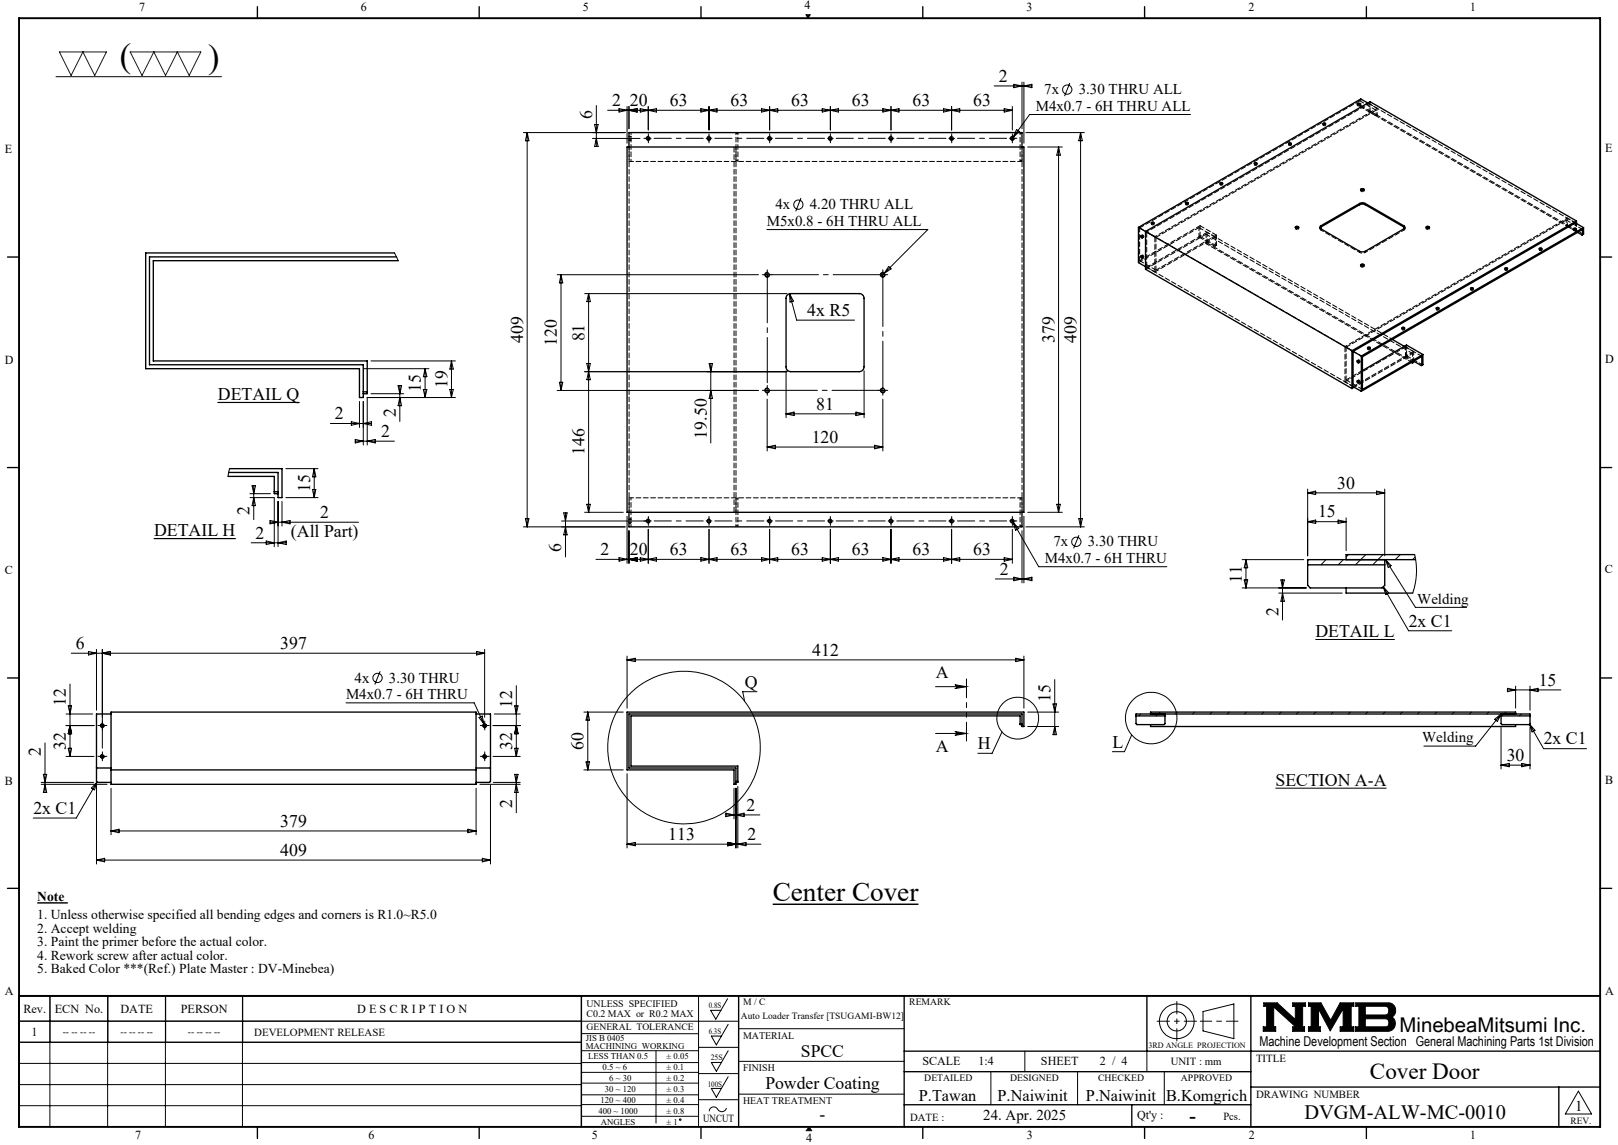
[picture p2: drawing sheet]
<svg xmlns="http://www.w3.org/2000/svg" width="420mm" height="297mm" viewBox="0 0 420 297" stroke-linecap="round" stroke-linejoin="round" font-family="sans-serif">
<defs><g id="words">
<g font-size="8.8">
<text x="31.1" y="17.4">(</text>
<text x="54" y="17.6">)</text>
</g>
<text font-size="7.1" x="200.6" y="233.7">Center Cover</text>
<text font-size="6" x="355.6" y="280">Cover Door</text>
<g font-size="5.3">
<text x="363.3" y="267.7">MinebeaMitsumi Inc.</text>
<text x="338.6" y="290.4">DVGM-ALW-MC-0010</text>
</g>
<text font-size="4.9" x="308.8" y="290.9">-</text>
<g font-size="4.6">
<text x="259.2" y="21.2">2</text>
<text x="158.9" y="27.5">2 20</text>
<text x="173.9" y="27.5">63</text>
<text x="189.6" y="27.5">63</text>
<text x="205.4" y="27.5">63</text>
<text x="221.1" y="27.5">63</text>
<text x="236.9" y="27.5">63</text>
<text x="252.6" y="27.5">63</text>
<text x="153.7" y="30.8" transform="rotate(-90 153.7 30.8)">6</text>
<text x="209.5" y="81.9">4x R5</text>
<text x="135.8" y="89" transform="rotate(-90 135.8 89)">409</text>
<text x="144.6" y="89.7" transform="rotate(-90 144.6 89.7)">120</text>
<text x="151.7" y="88.6" transform="rotate(-90 151.7 88.6)">81</text>
<text x="273.7" y="89" transform="rotate(-90 273.7 89)">379</text>
<text x="279.4" y="89" transform="rotate(-90 279.4 89)">409</text>
<text x="109.3" y="101.7" transform="rotate(-90 109.3 101.7)">15</text>
<text x="116.1" y="100.7" transform="rotate(-90 116.1 100.7)">19</text>
<text x="56.5" y="103.8">DETAIL Q</text>
<text x="211.9" y="106.2">81</text>
<text x="86.9" y="108.7">2</text>
<text x="98.9" y="113.3">2</text>
<text x="102.7" y="108.1" transform="rotate(-90 102.7 108.1)">2</text>
<text x="183.4" y="113.8" transform="rotate(-90 183.4 113.8)">19.50</text>
<text x="151.7" y="118.1" transform="rotate(-90 151.7 118.1)">146</text>
<text x="210.7" y="114.8">120</text>
<text x="80.5" y="127.6" transform="rotate(-90 80.5 127.6)">15</text>
<text x="347.1" y="126.7">30</text>
<text x="64.8" y="133.6" transform="rotate(-90 64.8 133.6)">2</text>
<text x="83.1" y="134.3">2</text>
<text x="342.1" y="134.2">15</text>
<text x="40" y="139.1">DETAIL H</text>
<text x="66.4" y="139.7">2</text>
<text x="75.5" y="139.4">(All Part)</text>
<text x="145.7" y="143.3" transform="rotate(-90 145.7 143.3)">6</text>
<text x="155.9" y="144">2</text>
<text x="163.5" y="144">20</text>
<text x="173.9" y="144">63</text>
<text x="189.6" y="144">63</text>
<text x="205.4" y="144">63</text>
<text x="221.1" y="144">63</text>
<text x="236.9" y="144">63</text>
<text x="252.6" y="144">63</text>
<text x="259.5" y="149.1">2</text>
<text x="322.4" y="151.1" transform="rotate(-90 322.4 151.1)">11</text>
<text x="331.9" y="159.7" transform="rotate(-90 331.9 159.7)">2</text>
<text x="341.4" y="165.3">DETAIL L</text>
<text x="365.7" y="162.5">2x C1</text>
<text x="19.7" y="168.3">6</text>
<text x="72.7" y="168.3">397</text>
<text x="210.8" y="170.1">412</text>
<text x="193.3" y="178.4">Q</text>
<text x="242.9" y="176">A</text>
<text x="399.4" y="177.9">15</text>
<text x="17.1" y="183.2" transform="rotate(-90 17.1 183.2)">12</text>
<text x="133" y="183.6" transform="rotate(-90 133 183.6)">12</text>
<text x="272.7" y="182" transform="rotate(-90 272.7 182)">15</text>
<text x="10.6" y="196.2" transform="rotate(-90 10.6 196.2)">2</text>
<text x="17.1" y="194.5" transform="rotate(-90 17.1 194.5)">32</text>
<text x="133" y="194.5" transform="rotate(-90 133 194.5)">32</text>
<text x="151.5" y="194.5" transform="rotate(-90 151.5 194.5)">60</text>
<text x="242.9" y="195">A</text>
<text x="253.8" y="194.4">H</text>
<text x="288.8" y="193.9">L</text>
<text x="391.1" y="197.3">30</text>
<text x="400.7" y="193.1">2x C1</text>
<text x="331.1" y="203.9">SECTION A-A</text>
<text x="133" y="209.6" transform="rotate(-90 133 209.6)">2</text>
<text x="8.7" y="211.1">2x C1</text>
<text x="72.7" y="214.4">379</text>
<text x="193.8" y="210.3">2</text>
<text x="72.7" y="222">409</text>
<text x="173.5" y="217.8">113</text>
<text x="194.1" y="217.8">2</text>
<text x="207.9" y="274.1">SPCC</text>
<text x="198.7" y="282.4">Powder Coating</text>
<text x="212.8" y="290.6">-</text>
</g>
<g font-size="4.2">
<text x="238.5" y="285.5">P.Tawan</text>
<text x="258.9" y="285.5">P.Naiwinit</text>
<text x="281.9" y="285.5">P.Naiwinit</text>
<text x="302.7" y="285.5">B.Komgrich</text>
</g>
<g font-size="3.9">
<text x="268.9" y="28.7">M4x0.7 - 6H THRU ALL</text>
<text x="271.1" y="24.4">7x</text>
<text x="280" y="24.4">3.30 THRU ALL</text>
<text x="199.1" y="58.6">M5x0.8 - 6H THRU ALL</text>
<text x="201.3" y="54.3">4x</text>
<text x="210.2" y="54.3">4.20 THRU ALL</text>
<text x="273.4" y="141.7">7x</text>
<text x="282.4" y="141.7">3.30 THRU</text>
<text x="271.2" y="146">M4x0.7 - 6H THRU</text>
<text x="367.9" y="156.6">Welding</text>
<text x="92" y="177.1">4x</text>
<text x="101" y="177.1">3.30 THRU</text>
<text x="89.8" y="181.4">M4x0.7 - 6H THRU</text>
<text x="369.2" y="192.5">Welding</text>
<text x="255.2" y="290.6">24. Apr. 2025</text>
<text x="408.9" y="288.2">1</text>
</g>
<g font-size="3.5">
<text x="9.7" y="233.8">Note</text>
<text x="9.7" y="238.4">1. Unless otherwise specified all bending edges and corners is R1.0~R5.0</text>
<text x="9.7" y="241.9">2. Accept welding</text>
<text x="9.7" y="245.4">3. Paint the primer before the actual color.</text>
<text x="9.7" y="249">4. Rework screw after actual color.</text>
<text x="9.7" y="252.5">5. Baked Color ***(Ref.) Plate Master : DV-Minebea)</text>
<text x="326.9" y="271.4">Machine Development Section General Machining Parts 1st Division</text>
</g>
<g font-size="3.2">
<text x="36.1" y="2.9">7</text>
<text x="93.7" y="2.8">6</text>
<text x="151.3" y="2.8">5</text>
<text x="208.8" y="2.2">4</text>
<text x="266.5" y="2.8">3</text>
<text x="324.1" y="2.8">2</text>
<text x="381.6" y="2.8">1</text>
<text x="1.3" y="39.8">E</text>
<text x="416.6" y="39.5">E</text>
<text x="1.3" y="94.3">D</text>
<text x="416.6" y="94.1">D</text>
<text x="1.3" y="148.9">C</text>
<text x="416.6" y="148.7">C</text>
<text x="1.3" y="203.6">B</text>
<text x="416.6" y="203.3">B</text>
<text x="416.6" y="258">A</text>
<text x="1.3" y="258.1">A</text>
<text x="6.1" y="262.7">Rev.</text>
<text x="14.2" y="262.7">ECN No.</text>
<text x="31.3" y="262.7">DATE</text>
<text x="46.9" y="262.7">PERSON</text>
<text x="92.7" y="262.7">D E S C R I P T I O N</text>
<text x="8.2" y="268.7">1</text>
<text x="239.4" y="276.2">SCALE</text>
<text x="254" y="276.2">1:4</text>
<text x="270.2" y="276.2">SHEET</text>
<text x="285.5" y="276.2">2 / 4</text>
<text x="295.2" y="290.1">Qt'y :</text>
<text x="35.1" y="295.5">7</text>
<text x="95.7" y="295.6">6</text>
<text x="153.6" y="295.6">5</text>
<text x="209.3" y="296.3">4</text>
<text x="266.6" y="295.6">3</text>
<text x="324.2" y="295.6">2</text>
<text x="381.6" y="295.6">1</text>
</g>
<g font-size="2.8">
<text x="66" y="268.6">DEVELOPMENT RELEASE</text>
<text x="326" y="275.4">TITLE</text>
<text x="303.9" y="276.2">UNIT : mm</text>
<text x="326" y="284.7">DRAWING NUMBER</text>
<text x="182.5" y="291.2">UNCUT</text>
<text x="236.3" y="290.7">DATE :</text>
<text x="317.6" y="290.6">Pcs.</text>
</g>
<g font-size="2.6">
<text x="152.2" y="261.3">UNLESS SPECIFIED</text>
<text x="152.2" y="263.7">C0.2 MAX or R0.2 MAX</text>
<text x="192.9" y="269.4">MATERIAL</text>
<text x="192.9" y="277.7">FINISH</text>
<text x="192.9" y="286.3">HEAT TREATMENT</text>
</g>
<g font-size="2.5">
<text x="192.9" y="260.7">M / C</text>
<text x="236" y="260.7">REMARK</text>
<text x="16.3" y="268.5">-- -- -- --</text>
<text x="31.3" y="268.5">-- -- -- --</text>
<text x="48.8" y="268.5">-- -- -- --</text>
<text x="152.3" y="267.3">GENERAL TOLERANCE</text>
<text x="192.3" y="264.2">Auto Loader Transfer [TSUGAMI-BW12]</text>
<text x="239.9" y="280.5">DETAILED</text>
<text x="262.2" y="280.5">DESIGNED</text>
<text x="285.1" y="280.5">CHECKED</text>
<text x="306.6" y="280.5">APPROVED</text>
<text x="407.7" y="291.5">REV.</text>
</g>
<g font-size="2.3">
<text x="152.1" y="270">JIS B 0405</text>
<text x="152.1" y="272.1">MACHINING WORKING</text>
<text x="152.7" y="274.6">LESS THAN 0.5</text>
<text x="173" y="274.6">± 0.05</text>
<text x="156.4" y="277.4">0.5 ~ 6</text>
<text x="158.1" y="280.3">6 ~ 30</text>
<text x="173" y="277.4">± 0.1</text>
<text x="173" y="280.3">± 0.2</text>
<text x="155.9" y="286">120 ~ 400</text>
<text x="157" y="283.2">30 ~ 120</text>
<text x="173" y="283.2">± 0.3</text>
<text x="173" y="286">± 0.4</text>
<text x="155.3" y="288.9">400 ~ 1000</text>
<text x="155.9" y="291.7">ANGLES</text>
<text x="173" y="288.9">± 0.8</text>
<text x="173" y="291.7">± 1</text>
</g>
<g font-size="2.1">
<text x="184" y="261.5">0.8S</text>
<text x="184" y="268.1">6.3S</text>
<text x="184.5" y="275">25S</text>
<text x="298.1" y="271.8">3RD ANGLE PROJECTION</text>
<text x="183.7" y="281.9">100S</text>
</g>
</g></defs>
<g fill="none" stroke="#000" stroke-width=".26">
<path d="M14.5 19.9h43M209.2 3.8h1.1l-.6 .9zM135.9 34.4h26.4M136.8 34.4v102.3M136.8 34.4l.5 2.1h-.9zM153.8 35.9h12.3M154.3 32.3h1l-.5 2.1zM154.8 27.4v10.6M154.8 35.9l.5 2.1h-1zM157.7 28.6h105.1M160.7 28.2l2.1 .4-2.1 .5zM162.8 27.6v9.5"/>
<path d="M163.3 35.4h.5M163.3 36.4h.5M163.3 28.6l2.1-.4v.9zM163.3 27.6v5.8M166.2 28.2l2.1 .4-2.1 .5zM168.3 27.6v6.1M168.3 28.6l2.1-.4v.9zM168.4 35.4a.5 .5 0 0 0-.6 .4 .5 .5 0 0 0 .4 .6 .5 .5 0 0 0 .6-.4M181.9 28.2l2.1 .4-2.1 .5zM184 27.6v6.1M184 28.6l2.1-.4v.9zM184.1 35.4a.49 .49 0 0 0-.5 .4 .49 .49 0 0 0 .3 .6 .49 .49 0 0 0 .6-.4"/>
<path d="M197.7 28.2l2.1 .4-2.1 .5zM199.8 28.6l2.1-.4v.9zM199.8 27.6v6.1M199.9 35.4a.5 .5 0 0 0-.6 .4 .5 .5 0 0 0 .4 .6 .5 .5 0 0 0 .6-.4M213.4 28.2l2.1 .4-2.1 .5zM215.5 27.6v6.1M215.5 28.6l2.1-.4v.9zM215.7 35.4a.49 .49 0 0 0-.6 .4 .49 .49 0 0 0 .3 .6 .49 .49 0 0 0 .6-.4M229.2 28.2l2.1 .4-2.1 .5zM231.3 28.6l2.1-.4v.9zM231.3 27.6v6.1M231.4 35.4a.5 .5 0 0 0-.6 .4 .5 .5 0 0 0 .4 .6 .5 .5 0 0 0 .6-.4"/>
<path d="M244.9 28.2l2.1 .4-2.1 .5zM246.3 35.9h1.5M247 27.6v6.1M247 28.6l2.1-.4v.9zM247 35.1v1.6M247.2 35.4a.5 .5 0 0 0-.7 .4 .5 .5 0 0 0 .4 .6 .5 .5 0 0 0 .6-.4M258.1 22.3h9.8M260.7 28.2l2.1 .4-2.1 .5zM262.8 27.6v6.1M262.9 35.4a.5 .5 0 0 0-.6 .4 .5 .5 0 0 0 .4 .6 .5 .5 0 0 0 .6-.4M263 35.6l-.5 .6M263.2 21.9l2.1 .4-2.1 .5z"/>
<path d="M263.9 33.6l.7 .5-1.6 1.5zM265.3 21.3v12.1M265.8 21.3v15.8M265.8 22.3l2.1-.4v.9zM266.3 34.4h15.2M266.8 38.1h9M274.8 38.1v94.8M274.8 38.1l.4 2.1h-.9zM277.7 21.5l-1.4 3.4M280.5 34.4l.5 2.1h-1zM280.5 34.4v102.3M309 29.7h-41.7l-4.3 5.9"/>
<path d="M334.5 37.1l.2-.1a.31 .31 0 0 1 .5 0 .31 .31 0 0 1 0 .5 .31 .31 0 0 1-.5 0l-.3-.2zM343.4 32a.34 .34 0 0 1 .4-.2 .34 .34 0 0 1 .2 .5h-.4zM352.3 26.9a.34 .34 0 0 1 .5-.2 .34 .34 0 0 1 .1 .5h-.5zM199 59.5h41.8l-12 12.1M207.9 51.4l-1.3 3.4M298.8 57.7a.34 .34 0 0 1 .5-.2 .34 .34 0 0 1 .1 .5h-.4zM307.7 52.6a.34 .34 0 0 1 .5-.2 .34 .34 0 0 1 .1 .5h-.3zM316.7 47.4l.2-.1a.31 .31 0 0 1 .4 0 .31 .31 0 0 1 0 .5 .31 .31 0 0 1-.4 0l-.3-.2zM325.6 42.3l.2-.1a.31 .31 0 0 1 .4 0 .31 .31 0 0 1 0 .4 .31 .31 0 0 1-.4 0l-.3-.1zM336.2 58.8a.44 .44 0 0 1 .6-.2 .44 .44 0 0 1 .2 .6l-.5 .1-.3-.2zM353.2 49a.44 .44 0 0 1 .6-.2 .44 .44 0 0 1 .2 .6h-.7zM370.2 58.8a.44 .44 0 0 1 .5-.2 .44 .44 0 0 1 .3 .6l-.5 .1-.3-.2z"/>
<path d="M408.4 59.3a.34 .34 0 0 1 .5-.2 .34 .34 0 0 1 .1 .5h-.4zM102.4 65.6l1 2M144.6 71.3h52.3M145.6 71.3v30M145.6 71.3l.5 2.1h-.9zM151.8 76.2h52.5M152.8 76.2v56.7M152.8 76.2l.4 2h-.9zM198.4 71.3h1.5M199.1 70.5v1.5M199.3 70.7a.62 .62 0 0 0-.7 .4 .62 .62 0 0 0 .4 .8 .62 .62 0 0 0 .7-.5M205 76.2l1.8 6.8h15"/>
<path d="M205 76.2l1 1.9-.9 .2zM228.4 71.3h1.5M229.2 70.5v1.5M229.3 70.7a.63 .63 0 0 0-.8 .4 .63 .63 0 0 0 .5 .8 .63 .63 0 0 0 .8-.5M230.7 69.1l.6 .6-1.8 1.2zM296.1 66.4a.34 .34 0 0 1 .5 .1 .34 .34 0 0 1-.2 .5zM296.2 61.1a.38 .38 0 0 1 .4 .2 .38 .38 0 0 1-.2 .5l-.3-.5zM353.2 68.7a.45 .45 0 0 1 .5-.3 .45 .45 0 0 1 .3 .6h-.7zM372.8 79.8l.2-.1a.32 .32 0 0 1 .5 .1 .32 .32 0 0 1-.1 .4 .32 .32 0 0 1-.4-.1zM381.7 74.7a.32 .32 0 0 1 .5-.2 .32 .32 0 0 1 .1 .5h-.5zM390.6 69.5h.2a.31 .31 0 0 1 .5 0 .31 .31 0 0 1 0 .4 .31 .31 0 0 1-.5 0l-.2-.2zM399.6 64.3h.2a.31 .31 0 0 1 .4 0 .31 .31 0 0 1 0 .4 .31 .31 0 0 1-.4 0l-.3-.1z"/>
<path d="M94.3 95.6h17M96.3 93.6h21.9M110.3 95.6v7.5M110.3 95.6l.5 2.1h-.9zM117.2 93.6v9.5M117.2 93.6l.5 2.1h-.9zM145.2 99.2h.9l-.5 2.1zM152.3 94.3h.9l-.4 2.1zM152.8 96.4l.4 2.1h-.9zM184.1 94.3h.9l-.5 2.1zM184.5 94.3v20.6M204 96.2v12.1"/>
<path d="M204.3 96.4h-52.5M224.3 96.2v12.1M352.3 98.7a.34 .34 0 0 1 .5 .2 .34 .34 0 0 1-.3 .5l-.3-.3zM352.3 93.5a.34 .34 0 0 1 .5 .2 .34 .34 0 0 1-.3 .5l-.3-.4zM354.9 90.2a.35 .35 0 0 1 .5-.3 .35 .35 0 0 1 .2 .5h-.5zM363.9 85a.32 .32 0 0 1 .5-.2 .32 .32 0 0 1 .1 .5h-.5zM56.5 104.4h21.2M85.8 109.9h10.6M91.2 109.4l2.1 .5-2.1 .4zM92.2 114.4h10.2M92.2 114l2.1 .4-2.1 .5zM93.3 104.1v6.8"/>
<path d="M94.3 104.1v11.3M94.3 109.9l2.1-.5v.9zM95.3 114.4l2.1-.4v.9zM96.3 102.1h8.5M103.3 100h.9l-.4 2.1zM103.8 100v9.3M103.8 103.1l.4 2.1h-.9zM109.9 101h.9l-.5 2.1zM116.8 101h.9l-.5 2.1zM118.2 103.1h-22.9v12.3M144.6 101.3h52.3M184.5 101.3l.5 2.1h-.9z"/>
<path d="M198.4 101.3h1.5M199.1 103.5v13.5M199.1 116h30.1M199.1 116l2.2-.5v.9zM199.1 100.5v1.5M199.3 100.7a.62 .62 0 0 0-.8 .4 .62 .62 0 0 0 .5 .8 .62 .62 0 0 0 .7-.5M204 107.3h20.3M204 107.3l2.1-.4v.9zM222.2 106.9l2.1 .4-2.1 .5zM227 115.5l2.2 .5-2.2 .4zM228.4 101.3h1.5M229.2 100.5v1.5"/>
<path d="M229.2 103.5v13.5M229.3 100.7a.63 .63 0 0 0-.8 .4 .63 .63 0 0 0 .5 .8 .63 .63 0 0 0 .8-.5M40 139.7h21.1M59.6 121.6l-.4 2M64.9 129.1h6.3v12.7M64.9 128.1h5.3M65.4 126h.9l-.4 2.1zM65.9 126v8.8M65.9 129.1l.4 2.1h-.9zM70.1 135.5h23M70.1 135l2.1 .5-2.1 .4zM72.2 130.1v11.7"/>
<path d="M73.2 130.1v6.4M73.2 135.5l2.1-.5v.9zM74.2 129.1h8.3M74.2 121.6h8.3M81.1 127h.9l-.4 2.1zM81.6 121.6v7.5M81.6 121.6l.4 2.1h-.9zM135.9 136.7h26.4M136.4 134.5h.9l-.5 2.2zM145.8 135.1h22.7M146.3 133h.9l-.4 2.1zM146.8 133v11.5"/>
<path d="M146.8 136.7l.4 2h-.9zM151.8 132.9h10M152.3 130.8h.9l-.4 2.1zM162.8 133.9v12.2M163.3 134.7h.5M163.3 135.6h.5M163.3 137.7v8.4M168.3 137.3v8.8M168.4 134.7a.51 .51 0 0 0-.6 .3 .51 .51 0 0 0 .3 .6 .51 .51 0 0 0 .7-.3M184 137.3v8.8M184.1 134.7a.5 .5 0 0 0-.5 .3 .5 .5 0 0 0 .3 .6 .5 .5 0 0 0 .6-.3M199.8 137.3v8.8"/>
<path d="M199.9 134.7a.51 .51 0 0 0-.6 .3 .51 .51 0 0 0 .3 .6 .51 .51 0 0 0 .7-.3M215.5 137.3v8.8M215.7 134.7a.5 .5 0 0 0-.6 .3 .5 .5 0 0 0 .3 .6 .5 .5 0 0 0 .6-.3M231.3 137.3v8.8M231.4 134.7a.51 .51 0 0 0-.6 .3 .51 .51 0 0 0 .3 .6 .51 .51 0 0 0 .7-.3M246.3 135.1h1.5M247 137.3v8.8M247 134.4v1.5M247.2 134.7a.51 .51 0 0 0-.7 .3 .51 .51 0 0 0 .4 .6 .51 .51 0 0 0 .6-.3M262.6 134.8l.4 .7M262.8 137.3v8.8M262.9 134.7a.51 .51 0 0 0-.6 .3 .51 .51 0 0 0 .3 .6 .51 .51 0 0 0 .7-.3"/>
<path d="M263 135.5l6.6 11.5h33.3M263 135.5l1.4 1.6-.8 .4zM265.3 137.7v13.5M265.8 133.9v17.3M266.3 136.7h15.2M266.8 132.9h9M274.3 130.8h.9l-.4 2.1zM280 134.5h1l-.5 2.2zM280.1 138.8l-1.4 3.4M339.4 135.3h10M339.4 135.3l2.1-.4v.9zM339.4 126.9v17.3"/>
<path d="M339.4 127.8l2.1-.4v.9zM339.4 127.8h20M347.3 134.9l2.1 .4-2.1 .5zM349.4 134.3v8.5M357.3 127.4l2.1 .4-2.1 .5zM359.4 126.9v17.3M65.2 140.8h9.1M69.1 140.3l2.1 .5-2.1 .4zM72.2 140.8l2.1-.5v.9zM160.7 144.6l2.1 .5-2.1 .5zM163.3 145.1l2.1-.5v1zM166.2 144.7l2.1 .4-2.1 .5z"/>
<path d="M168.3 145.1l2.1-.5v1zM181.9 144.6l2.1 .5-2.1 .5zM184 145.1l2.1-.5v1zM197.7 144.6l2.1 .5-2.1 .5zM199.8 145.1l2.1-.5v1zM213.4 144.6l2.1 .5-2.1 .5zM215.5 145.1l2.1-.5v1zM229.2 144.6l2.1 .5-2.1 .5zM231.3 145.1l2.1-.5v1zM244.9 144.6l2.1 .5-2.1 .5zM247 145.1l2.1-.5v1zM258.4 150.2h9.5"/>
<path d="M260.7 144.6l2.1 .5-2.1 .5zM262.8 145.1h-108.1M263.2 149.7l2.1 .5-2.1 .4zM265.8 150.2l2.1-.5v.9zM322.4 152.5h16.7M322.4 145.2h16M323 150.4h.9l-.5 2.1zM323.4 145.2v7.3M323.4 145.2l.5 2.1h-.9zM331.9 153.8h16.5M332.5 150.4h.9l-.5 2.1zM332.9 150.4v10.4"/>
<path d="M332.9 153.8l.5 2.2h-.9zM339.7 145.2l-.3 .3M344.2 145.2l-1.3 1.3M348.7 145.2l-1.3 1.3M350 143.9l-.6 .6M354.5 143.9l-2.6 2.6M359 143.9l-2.7 2.6M359.1 152.2l1.4 1.6-.8 .4zM359.1 152.2l6.6 11.4h11.1M359.6 145.2l7.8 12.3h13.3M359.6 145.2l1.5 1.5-.7 .5zM363.5 143.9l-1.3 1.3"/>
<path d="M367.2 143.9l.4 2.4 .1 2.2-.3 2.7-.7 2.6M367.3 144.5l-.6 .7M18.2 177.4v18.8M18.5 169.4h107.3M23 169l2 .4-2 .5zM25 168.4v15.8M26.6 168.4v25.7M26.6 169.4l2.1-.4v.9zM98.7 174.1l-1.4 3.4M123.7 169l2.1 .4-2.1 .5zM125.8 168.4v17.7M134 177.9v18.3"/>
<path d="M162.8 170.2v13.5M162.8 171.2l2.1-.5v.9zM162.8 171.2h103M196.5 179.4h-3.7l.5 2.5M242.9 178.1h8M247.9 177.6l3 .5-3 .5a.49 .49 0 0 0 .4-.5 .49 .49 0 0 0-.4-.5zM263.7 170.7l2.1 .5-2.1 .4zM265.8 170.2v13.5M273.8 176.3v14.3M341.4 165.9h20.7M391.3 179h13.9M391.3 178.5l2.1 .5-2.1 .4z"/>
<path d="M393.4 178v5.7M397.2 178v6.2M397.2 179l2-.5v.9zM11.7 192.7v12.9M17.1 196.2h7.3M17.1 188.2h7.3M17.1 185.2h7M17.7 194.1h.9l-.4 2.1zM17.7 183.1h.9l-.4 2.1zM18.2 188.2l.4 2.1h-.9zM25.8 196.2h1.5M25.8 188.2h1.5"/>
<path d="M26.6 195.5v1.5M26.7 195.7a.51 .51 0 0 0-.6 .4 .51 .51 0 0 0 .3 .6 .51 .51 0 0 0 .7-.4M26.7 187.7a.51 .51 0 0 0-.6 .4 .51 .51 0 0 0 .3 .6 .51 .51 0 0 0 .7-.4M89.8 182.3h33.3l2.5 5.5M124.4 186.1l.8-.4 .4 2.1zM125.1 196.2h1.5M125.1 188.2h1.5M125.6 187.8l.4 .8M125.8 187.5v1.4M125.8 195.5v1.5M125.9 195.7a.51 .51 0 0 0-.6 .4 .51 .51 0 0 0 .4 .6 .51 .51 0 0 0 .6-.4M125.9 187.7a.51 .51 0 0 0-.6 .4 .51 .51 0 0 0 .4 .6 .51 .51 0 0 0 .6-.4"/>
<path d="M128 196.2h7M128 188.2h7M128.3 185.2h6.7M133.6 194.1h.9l-.5 2.1zM133.6 183.1h.9l-.5 2.1zM134 188.2l.5 2.1h-.9zM151.6 184.7h10.2M151.6 199.7h10.2M152.1 197.6h.9l-.4 2.1zM152.6 184.7v15M152.6 184.7l.4 2.1h-.9zM242.9 190.2h8"/>
<path d="M247.9 189.8l3 .4-3 .5a.49 .49 0 0 0 .4-.5 .49 .49 0 0 0-.4-.4zM260.1 189.9l-2.6 5.5h-3.7M266.8 184.7h8M266.8 188.5h8M273.3 182.6h.9l-.4 2.1zM273.8 188.5l.4 2.1h-.9zM293.8 190.6l-1.9 4.4h-3.2M296.1 185.2l-.5 .5M301.1 184.7l-1 1M305.6 184.7l-.5 .5M310.1 184.7l-.5 .5M314.6 184.7l-.5 .5"/>
<path d="M319.1 184.7l-.5 .5M323.6 184.7l-.5 .5M328.1 184.7l-.5 .5M332.6 184.7l-.5 .5M337 184.7l-.4 .5M341.5 184.7l-.5 .5M346 184.7l-.5 .5M350.5 184.7l-.5 .5M355 184.7l-.5 .5M359.5 184.7l-.5 .5M364 184.7l-.5 .5M368.5 184.7l-.5 .5"/>
<path d="M373 184.7l-.5 .5M377.5 184.7l-.6 .5M382 184.7l-.5 .5M386.4 184.7l-.5 .5M388 186.6l1.6-1.4-.9 1.9zM389.6 185.2l-6.6 8.3h-13.4M389.6 188.7v10.8M389.6 198.5h7.6M389.6 198.5l2.2-.5v.9zM390.9 184.7l-1 1M394.9 185.2l-.5 .5M395 198l2.2 .5-2.2 .4z"/>
<path d="M397 187.8l1.5 1.6-.8 .5zM397 187.8l3.7 6.4h11.1M397.2 188.7v10.8M10.7 203.4h17.1M10.7 202.9h13.6M11.3 200.9h.8l-.4 2zM11.7 203.4l.4 2.2h-.8zM25 203.7v20.4M25.2 202.8l-.7 2.1-.8-.5zM25.2 202.8l-5.4 9.4h-11.2M28.8 204.5v12M28.8 215.5h94.8"/>
<path d="M28.8 215.5l2.1-.4v.9zM121.5 215.1l2.1 .4-2.1 .5zM123.6 204.5v12M124.6 203.4h10.4M127.3 203.7v20.4M128.1 202.9h6.9M133.6 200.9h.9l-.5 2zM134 203.4l.5 2.2h-.9zM134 200.9v9.9M162.8 200.7v19.3M162.8 219h34.7M162.8 219l2.1-.5v.9z"/>
<path d="M188.4 211.4h8.8M188.4 210.9l2.1 .5-2.1 .4zM188.9 218.5l2.1 .5-2.1 .4zM190.5 204.5v7.9M191 204.5v15.5M191 211.4l2.1-.5v.9zM191.5 204v16M191.5 219l2.1-.5v.9zM331.1 204.4h28.8M25 223.1h102.3M25 223.1l2.2-.5v1zM125.2 222.6l2.1 .5-2.1 .5z"/>
<path d="M13 258.3l-.1 34M27.9 258.3v34M28 258.3v12M42.9 258.3v34M43 258.3v12M62.9 258.3v34M63 258.3v12M181.3 258.3v34M188.9 259l-3.1 5.4-1.3-2.3h2.6M4.9 264.9h186.8M4.9 275.8h146M5 270.3v-12h146l-.1 34"/>
<path d="M5 264.9h146M150.9 278.2h30.4M150.9 275.6h30.4M150.9 272.6h30.4M150.9 268.1h30.4M151 270.3l-146.1 .1M170.3 272.6v18.7M181.3 271.7h10.4M181.3 278.5h10.4M189 272.6l-3.1 5.3-1.3-2.3h2.7M189 279.3l-3.1 5.3-1.3-2.3h2.7M189 265.7l-3.1 5.3-1.3-2.3h2.7"/>
<path d="M191.7 266.8h43M191.7 275.3h43M257.2 278v8.6M266 272.7v5.3M279.7 278v8.6M297.7 272.7v5.3M302.2 278v8.6M312.3 262.4l8-2v9l-8-2zM328 260.1h3.5l4.7 4.3v-3.4h-.6v-.9h3.2v.9h-.7v5.3h.5v1.2h-3v-1.2h.7l-5.7-5.1v5.1h.6v1.2h-3.3v-1.2h.9v-5.3h-.8zM339.7 260.1h3.2l2.5 4.6 2.5-4.6h3.5v.9h-.7v5.3h.7v1.2h-3.5v-1.2h.8v-4.6l-3.4 5.7-3-5.7v4.6h.4v1.2h-3v-1.2h.7v-5.3h-.7zM351.9 260.1h8.4a1.97 1.97 0 0 1 1.9 1.5 1.97 1.97 0 0 1-.9 2.2 2.03 2.03 0 0 1 .8 2.2 2.03 2.03 0 0 1-1.8 1.5h-8.4v-1.2h.8v-5.3h-.8zM354.4 261h5.4l.6 .5v1.2l-.4 .5-.3 .1h-5.3z"/>
<path d="M354.4 264.3h5.4l.6 .4 .1 1-.2 .4-.4 .2h-5.5zM4.9 281.3h146M4.9 286.8h146M150.9 280.9h30.4M150.9 286.5h30.4M150.9 284h30.4M150.9 289.6h30.4M181.3 285.3h10.4M188.6 287.4a1.29 1.29 0 0 1-1.2 1 1.29 1.29 0 0 1-1.3-.9 1.14 1.14 0 0 0-1.3-.3 1.14 1.14 0 0 0-.7 1.1M191.7 283.8h43M210 292.3l.7 1M409.7 283l3.4 6h-6.8z"/>
<circle cx="277" cy="23.2" r="1.2"/>
<circle cx="207.2" cy="53.1" r="1.21"/>
<circle cx="279.4" cy="140.5" r="1.2"/>
<circle cx="98" cy="175.8" r="1.2"/>
<circle cx="177.5" cy="193.9" r="19.8"/>
<circle cx="264.2" cy="186.3" r="5.4"/>
<circle cx="298.8" cy="186.3" r="6.7"/>
<circle cx="305.5" cy="264.9" r="2.51"/>
<circle cx="305.5" cy="264.9" r="4.5"/>
<circle cx="176.6" cy="290.4" r=".2"/>
</g>
<path d="M311.6 264.9h9.7" fill="none" stroke="#000" stroke-width=".26" stroke-dasharray="15.2 1.3 1.3 1.3" stroke-dashoffset="12.3"/>
<path d="M305.5 259.8v10.2M300.4 264.9h10.2" fill="none" stroke="#000" stroke-width=".26" stroke-dasharray="15.2 1.3 1.3 1.3" stroke-dashoffset="12"/>
<g fill="none" stroke="#000" stroke-width=".35">
<path d="M66.8 1.7v3M124.4 1.7v3M182 1.7v3M239.5 1.7v3M297.1 1.7v3M354.7 1.7v3M162.8 38.1h103v94.8h-103zM163.3 38.1v-3.7h102v3.7M334.6 37.1l.5 .1a.27 .27 0 0 1-.3 .3 .27 .27 0 0 1-.2-.4zM334.7 37.4h.3M343.4 32a.3 .3 0 0 1 .4-.1 .3 .3 0 0 1 .2 .3h-.5zM343.6 32.3h.3"/>
<path d="M352.4 26.9a.29 .29 0 0 1 .3-.1 .29 .29 0 0 1 .2 .3l-.4 .1zM352.5 27.1h.3M355.1 26.7l-1.9-1-57.7 33.3M295.5 59l55.4 32M295.5 59v9.1l1.9 1.1M299 57.7h.5a.27 .27 0 0 1-.3 .3 .27 .27 0 0 1-.2-.3zM299 58h.4M307.8 52.6a.29 .29 0 0 1 .4-.1 .29 .29 0 0 1 .1 .3l-.3 .1zM307.9 52.8h.4M316.8 47.4l.5 .1a.27 .27 0 0 1-.3 .2 .27 .27 0 0 1-.2-.3zM316.8 47.7h.4M325.6 42.3a.29 .29 0 0 1 .4-.1 .29 .29 0 0 1 .1 .3h-.4z"/>
<path d="M325.8 42.6h.3M336.4 58.8l.7 .1a.36 .36 0 0 1-.4 .3 .36 .36 0 0 1-.3-.4zM336.4 59.1h.6M342.9 58.6a.43 .43 0 0 0-.3 .4 .43 .43 0 0 0 .3 .4l10.5 5.9 1-.1 10-5.8a.42 .42 0 0 0 .3-.4 .42 .42 0 0 0-.3-.4M342.9 58.9l-.2 .2M342.9 58.6v.3M353 52.8l.4-.2 1 .2M353 53.1l.7-.2 .7 .2M353 52.8l-10.1 5.8M353 52.8v.3M353 53.1l-10.1 5.8M353.3 49l.7 .1a.36 .36 0 0 1-.3 .3 .36 .36 0 0 1-.4-.4z"/>
<path d="M353.3 49.4h.6M354.4 52.8l10 5.8M354.4 52.8v.3M354.4 53.1l10 5.8M364.4 58.9l.2 .2M364.4 58.6v.3M370.3 58.8l.7 .1a.36 .36 0 0 1-.4 .3 .36 .36 0 0 1-.3-.4zM370.3 59.1h.6M408.5 59.3a.3 .3 0 0 1 .4-.2 .3 .3 0 0 1 .1 .4h-.4zM408.6 59.5h.4M409.2 57.3l-58.3 33.7M409.2 57.3v.7"/>
<path d="M409.2 57.3l-53.6-30.9-58.2 33.6v9.8l53.5 31M411.1 59.1l-2.2-1.3-57.7 33.4M411.1 59.1l-57.7 33.3M411.1 59.1v1.6M1.9 66.7h3M102.4 65.6h-64.6v30h55.5v7.5h1v-8.5h-55.5v-28h64.1M103.4 67.6h-63.6v26h55.5v8.5h-1M204.2 76.7l.8-.5h18a1.26 1.26 0 0 1 1.3 1.2v17.7a1.33 1.33 0 0 1-1.3 1.3h-17.7a1.26 1.26 0 0 1-1.3-1.3v-18zM296.2 66.4h.1a.29 .29 0 0 1 .3 .2 .29 .29 0 0 1-.2 .3zM296.2 61.1a.3 .3 0 0 1 .4 .2 .3 .3 0 0 1-.2 .4zM296.4 61.2l.2 .3M296.4 66.4l.2 .3"/>
<path d="M353.3 68.6l.7 .1a.35 .35 0 0 1-.3 .3 .35 .35 0 0 1-.4-.4zM353.3 68.9h.6M372.9 79.9a.29 .29 0 0 1 .3-.2 .29 .29 0 0 1 .2 .4h-.5zM381.8 74.7l.6 .1a.27 .27 0 0 1-.3 .2 .27 .27 0 0 1-.3-.3zM381.9 75h.3M390.7 69.6a.31 .31 0 0 1 .3-.1 .31 .31 0 0 1 .2 .3h-.5zM390.8 69.8h.4M399.6 64.4a.29 .29 0 0 1 .4-.1 .29 .29 0 0 1 .1 .4h-.4zM399.7 64.7h.3M409.5 60.3l1.1 .6 .5-.2M411.1 60.7l-.3 .2v-1.4l-57.1 33v8.5l15.7-9M415.4 66.7h3"/>
<path d="M350.9 91v9.8M351.2 91.2v9.1l2.2 1.2M351.2 91.2l2.2 1.2M352.3 98.8a.28 .28 0 0 1 .4 .2 .28 .28 0 0 1-.2 .3zM352.3 93.6a.29 .29 0 0 1 .4 .1 .29 .29 0 0 1-.2 .4zM352.6 93.6l.1 .3M352.6 98.8l.1 .3M353.4 92.4v9.1M355 90.2a.29 .29 0 0 1 .4-.2 .29 .29 0 0 1 .2 .4h-.5zM355.2 90.4h.3M361.4 88l3.1 1.8M364 85a.29 .29 0 0 1 .3-.1 .29 .29 0 0 1 .2 .3h-.5z"/>
<path d="M364.1 85.3h.3M366.4 94l.2 .2M366.6 94.2l.3-.2v-.3l2 1.1M366.6 93.8v.4M369.1 94.7v-2.2l-15.7 9M369.1 94.7l-.2 .1M369.2 94.6l-.3 .2M369.4 92v2.6l-.3 .1M369.4 92l-4.3-2.5-11.4 6.6M373 80.1h.3M94.3 101.6h1M351.5 100.4l-.6 .4"/>
<path d="M1.9 121.3h3M59.2 123.6h12v4.5h1M59.6 121.6h13.6v7.5h-1v-6.5h-12.9M71.2 127.6h1M163.3 132.9v3.8h102v-3.8M415.4 121.3h3M339.4 146.5h20M349.4 152.5v1.3h17.3M359.4 145.2v6.6l-.6 .7h-18.7l-.7-.7v-6.6h28.1M367.2 143.9h-17.8v1.3M1.9 175.9h3M415.4 175.9h3"/>
<path d="M25 199.2h3.8M26.2 188h.7M28.8 184.7h94.8v18.7h-94.8zM28.8 199.7h94.8M28.8 185.2h-3.8v17.5l.3 .2h3.5M123.6 199.2h3.7M123.6 185.2h3.7v17.5l-.2 .2h-3.5M125.5 188h.7M162.8 184.7h103v3.8h-.5v-3.3h-102v14h27.7v4.2h-.5v-3.7h-27.7zM264.8 187.7h.5M265.3 188h-.5v-2.3h-101v13h27.7v4.2h-.5M294.9 185.7h7.5"/>
<path d="M298.7 185.2v-.5h94.7v.5M298.7 188v.5h94.7v-.5M302.4 185.2v2.5l-.2 .3h-7l-.3-.3v-2.5h102.3v2.5l-.3 .3h-7l-.3-.3v-2.5M389.6 185.7h7.6M191 202.7h.5M1.9 230.4h3M415.4 230.4h3M150.9 258.3v34M191.7 258.3v34M234.7 258.3v34M297.7 258.3v14.4M324.7 258.3v34"/>
<path d="M234.7 272.7h180.7M234.7 278h90M66.8 292.3v3M124.4 292.3v3M182 292.3v3M234.7 286.6h90M239.5 292.3v3M293.8 286.6v5.7M297.1 292.3v3M324.7 282h90.7M354.7 292.3v3M404.6 282v10.3"/>
<circle cx="168.3" cy="35.9" r=".41"/>
<circle cx="184" cy="35.9" r=".41"/>
<circle cx="199.8" cy="35.9" r=".41"/>
<circle cx="215.5" cy="35.9" r=".41"/>
<circle cx="231.3" cy="35.9" r=".41"/>
<circle cx="247" cy="35.9" r=".41"/>
<circle cx="262.8" cy="35.9" r=".41"/>
<circle cx="199.2" cy="71.3" r=".52"/>
<circle cx="229.1" cy="71.3" r=".52"/>
<circle cx="199.2" cy="101.3" r=".53"/>
<circle cx="229.1" cy="101.3" r=".53"/>
<circle cx="168.3" cy="135.2" r=".41"/>
<circle cx="184" cy="135.2" r=".41"/>
<circle cx="199.8" cy="135.2" r=".41"/>
<circle cx="215.5" cy="135.2" r=".41"/>
<circle cx="231.3" cy="135.2" r=".41"/>
<circle cx="247" cy="135.2" r=".41"/>
<circle cx="262.8" cy="135.2" r=".41"/>
<circle cx="26.6" cy="188.2" r=".41"/>
<circle cx="26.6" cy="196.2" r=".41"/>
<circle cx="125.8" cy="188.2" r=".41"/>
<circle cx="125.8" cy="196.2" r=".41"/>
</g>
<path d="M4.9 4.7h410.5v287.6h-410.5zM4.9 258.3h410.5" fill="none" stroke="#000" stroke-width=".5"/>
<path d="M210 292.3l-.7 1h1.4" fill="none" stroke="#00f" stroke-width=".26"/>
<g fill="#000">
<path d="M210 292.3l.7 1h-1.4z"/>
<path d="M209.2 3.8l.5 .9 .6-.9zM328 260.1v.9h.8v5.3h-.9v1.2h3.3v-1.2h-.6v-5.1l5.7 5.1h-.7v1.2h3v-1.2h-.5v-5.3h.7v-.9h-3.2v.9h.6v3.4l-4.7-4.3zM351.9 260.1v.9h.8v5.3h-.8v1.2h8.6l.7-.2 .6-.5 .4-.8v-.8l-.3-.8-.6-.6 .8-.8 .2-1.3-.5-.9-.5-.5-.6-.2zM354.4 264.3h5.4l.6 .4 .1 1-.6 .6h-5.5zM354.4 261l5.5 .1 .5 .5v1.1l-.3 .5-.3 .1h-5.4zM339.7 260.1v.9h.7v5.3h-.7v1.2h3v-1.2h-.4v-4.6l3 5.7 3.4-5.7v4.6h-.8v1.2h3.5v-1.2h-.7v-5.3h.7v-.9h-3.5l-2.5 4.6-2.5-4.6z" fill-rule="evenodd"/>
</g>
<path d="M9.7 234.2h7.9M200.6 234.6h37.8" fill="none" stroke="#000" stroke-width=".38"/>
<path d="M250.9 176.1v16.1" fill="none" stroke="#000" stroke-width=".26" stroke-dasharray="6.3 1.3 1.3 1.3 1.3 1.3" stroke-dashoffset="1.5"/>
<path d="M15.4 13.5h12.2l-3 6.1-3.1-6.1-3 6.1zM33.8 13.5h18.3l-3 6.1-3.1-6.1-3 6.1-3.1-6.1-3 6.1z" fill="none" stroke="#191924" stroke-width=".26"/>
<g fill="none" stroke="#000" stroke-width=".26" stroke-dasharray="15.2 1.3 1.3 1.3">
<path d="M167.5 35.9h-.4M168.3 35.9v-.8M168.3 35.9h-.8M168.3 35.9v.7M168.3 35.9h.7M168.3 35.1v-.4M168.3 36.6v.4M184 35.9v-.8M184 35.9h-.7M184 35.9v.7M184 35.9h.8M184 35.1v-.4"/>
<path d="M184 36.6v.4M199.8 35.9v-.8M199.8 35.9h-.8M199.8 35.9v.7M199.8 35.9h.7M199.8 35.1v-.4M199.8 36.6v.4M215.5 35.9v-.8M215.5 35.9h-.7M215.5 35.9v.7M215.5 35.9h.8M215.5 35.1v-.4"/>
<path d="M215.5 36.6v.4M231.3 35.9v-.8M231.3 35.9h-.8M231.3 35.9v.7M231.3 35.9h.7M231.3 35.1v-.4M231.3 36.6v.4M247 35.1v-.4M247 36.6v.4M262.8 35.9v-.8M262.8 35.9h-.8M262.8 35.9v.7"/>
<path d="M262.8 35.9h.7M262.8 35.1v-.4M262.8 36.6v.4M263.5 35.9h.5M198.4 71.3h-.5M199.2 70.5v-.5M199.9 71.3h.5M229.2 70.5v-.5M229.2 72v.5M229.9 71.3h.5M198.4 101.3h-.5M199.2 100.5v-.5"/>
<path d="M199.2 102v.5M228.4 101.3h-.5M229.2 102v.5M229.9 101.3h.5M167.5 135.1h-.4M168.3 135.1v-.7M168.3 135.1h-.8M168.3 135.1v.8M168.3 135.1h.7M168.3 134.4v-.4M168.3 135.9v.4M184 135.1v-.7"/>
<path d="M184 135.1h-.7M184 135.1v.8M184 135.1h.8M184 134.4v-.4M184 135.9v.4M199.8 135.1v-.7M199.8 135.1h-.8M199.8 135.1v.8M199.8 135.1h.7M199.8 134.4v-.4M199.8 135.9v.4M215.5 135.1v-.7"/>
<path d="M215.5 135.1h-.7M215.5 135.1v.8M215.5 135.1h.8M215.5 134.4v-.4M215.5 135.9v.4M231.3 135.1v-.7M231.3 135.1h-.8M231.3 135.1v.8M231.3 135.1h.7M231.3 134.4v-.4M231.3 135.9v.4M247 134.4v-.4"/>
<path d="M247 135.9v.4M262.8 135.1v-.7M262.8 135.1h-.8M262.8 135.1v.8M262.8 135.1h.7M262.8 134.4v-.4M262.8 135.9v.4M263.5 135.1h.5M25.8 196.2h-.4M25.8 188.2h-.4M26.6 195.4v-.4M26.6 196.9v.4"/>
<path d="M26.6 187.4v-.4M26.6 188.9v.4M27.3 196.2h.4M27.3 188.2h.4M125.1 196.2h-.4M125.1 188.2h-.4M125.8 195.4v-.4M125.8 196.9v.4M125.8 187.4v-.4M125.8 188.9v.4M126.6 196.2h.4M126.6 188.2h.4"/>
</g>
<path d="M169.8 35.9h12.7M185.5 35.9h12.8M201.3 35.9h12.7M217 35.9h12.8M232.8 35.9h12.7M248.5 35.9h12.8M169.8 135.1h12.7M185.5 135.1h12.8M201.3 135.1h12.7M217 135.1h12.8M232.8 135.1h12.7M248.5 135.1h12.8" fill="none" stroke="#000" stroke-width=".26" stroke-dasharray="15.2 1.3 1.3 1.3" stroke-dashoffset="10.8"/>
<path d="M199.9 101.3h28.3" fill="none" stroke="#000" stroke-width=".26" stroke-dasharray="15.2 1.3 1.3 1.3" stroke-dashoffset="3"/>
<path d="M229.2 100.5v-27.8" fill="none" stroke="#000" stroke-width=".26" stroke-dasharray="15.2 1.3 1.3 1.3" stroke-dashoffset="3.2"/>
<path d="M228.4 71.3h-28.1" fill="none" stroke="#000" stroke-width=".26" stroke-dasharray="15.2 1.3 1.3 1.3" stroke-dashoffset="3.1"/>
<path d="M199.2 72v27.3" fill="none" stroke="#000" stroke-width=".26" stroke-dasharray="15.2 1.3 1.3 1.3" stroke-dashoffset="3.5"/>
<path d="M247.9 177.6l3 .5-3 .5a.49 .49 0 0 0 .4-.5 .49 .49 0 0 0-.4-.5zM247.9 189.8l3 .4-3 .5a.49 .49 0 0 0 .4-.5 .49 .49 0 0 0-.4-.4z" fill="#000"/>
<g fill="none" stroke="#000" stroke-width=".26" stroke-dasharray="1.3 .6">
<path d="M163.3 36.3h.5M163.8 35.5h-.5M191 34.6h.5M264.8 34.6h.5M334.5 37.2v.4M334.7 37.4l-.1 .3M335.2 37.6v-.4M343.4 32.1v.3M343.6 32.3l-.1 .3M344.1 32.4v-.3M352.3 26.9v.4M352.5 27.1l-.1 .3"/>
<path d="M353 26.1l-57.2 33M353 27.4l.1 .3M353 27.3v-.4M353.1 27.7l.3-.2M353.2 27.3l-.2 .1M353.4 27.5l-.2-.2M355.4 29l.2-.2M357.1 30l.1-.1M357.2 28.6l-57.1 33M357.2 29.9l.3-.2M357.3 29.8l-.2 .2M357.5 29.7l-.2 .1"/>
<path d="M191.5 41.6h-.5M265.3 41.6h-.5M298.9 57.8v.3M299 58v.3M299.5 58.1v-.3M307.8 52.7v.3M308 52.8l-.1 .3M308.5 53v-.3M316.7 47.5v.4M316.9 47.7l-.1 .3M317.4 47.8v-.3M325.6 42.4v.3"/>
<path d="M325.8 42.5l-.1 .3M326.3 42.7v-.3M336.3 59v.3M337 59.5v-.4M337.1 59.3v-.3M342.6 59v.3M342.9 59.7v-.3M353.2 49.2v.3M354 49.7v-.4M354.1 49.5v-.3M364.4 59.4v.3M364.7 59.3v-.3"/>
<path d="M370.2 59v.3M370.9 59.5v-.4M371.1 59.3v-.3M406.6 58.4l.1 .2M406.7 58.6l.3-.1M406.8 58.2l-.2 .2M407 58.5l-.2-.3M408.5 59.4v.3M408.6 59.5v.3M409.1 59.7v-.3M409.2 59.8l-.2 .1M296.5 61l-.3 .1"/>
<path d="M296.5 66.2l-.3 .1M296.6 61.7l.2-.2M296.6 66.9l.2-.1M296.6 61.5l.3-.1M296.6 66.7l.3-.1M311.2 61.3l.2 .3M311.4 61.6l.3-.2M311.5 61.2l-.3 .1M311.7 61.4l-.2-.2M313.4 63l-.3 .2M315.3 63.9l.2-.1M315.5 63.8l.3-.2"/>
<path d="M315.6 63.7l-.3 .2M315.8 63.6l-.2 .1M353 65.2v.3M353.2 68.7v.4M354 69.2v-.3M354.1 69.1v-.4M354.4 65.5v-.3M372.8 79.9v.4M381.8 74.8v.3M381.9 75v.3M382.4 75.1v-.3M390.7 69.6v.4"/>
<path d="M390.8 69.8v.3M391.3 70v-.4M399.6 64.5v.3M399.7 64.7v.3M400.2 64.8v-.3M409.5 60.3l-2.8-1.7M349.4 90.1l57.2-33M352.6 93.4l-.2 .1M352.6 98.6l-.2 .2M352.7 94.1l.3-.2M352.7 99.3l.3-.1M352.8 93.9l.2-.1"/>
<path d="M352.8 99.1l.2-.1M355 90.2v.3M355.2 90.4l-.1 .3M355.7 90.5v-.3M363.9 85.1v.3M364.1 85.2l-.1 .3M364.6 85.4v-.3M364.8 92.3l.2 .2M365 92.5l.3-.2M365.1 92.1l-.3 .2M365.3 92.3l-.2-.2M373 80.1l-.1 .3"/>
<path d="M373.5 80.3v-.4M163.3 135.5h.5M163.8 134.7h-.5M191 129.4h.5M191.5 136.4h-.5M264.8 129.4h.5M265.3 136.4h-.5"/>
</g>
<path d="M355.4 26.9v2.1M336.4 59.1v.4h.6M353.4 49.3v.4h.6M370.3 59.1v.4h.6M409 59.9v-2.1M353.4 68.9v.3h.6M361.4 88l-48-27.7M366.7 93.8v-2.1M351.5 100.4l15.2-8.7" fill="none" stroke="#000" stroke-width=".26" stroke-dasharray="1.3 .6" stroke-dashoffset=".5"/>
<g fill="none" stroke="#000" stroke-width=".26" stroke-dasharray="1.3 .6" stroke-dashoffset=".1">
<path d="M353 26.1l4.2 2.5M163.3 41.9h102M295.8 59.1l4.3 2.5M311.2 59l-15.7 9.1M311.2 59l4.3 2.5M311.5 58.5l4.3 2.5M410.8 59.5l-4.2-2.4M295.8 67.6l15.7-9.1M295.8 67.6l4.3 2.5M300.1 70.1l15.7-9.1M313.1 60.8l-15.7 9M313.4 60.3l-15.7 9"/>
<path d="M315.5 61.5l-15.7 9M349.1 99l15.7-9M353.7 92.5l-4.3-2.4M353.7 96.1l-4.3 2.5M369.1 92.4l-4.3-2.4M351.3 100.3l15.7-9.1M353.7 101l-4.3-2.4M265.3 129.1h-102"/>
</g>
<g fill="none" stroke="#000" stroke-width=".26" stroke-dasharray="1.3 .6" stroke-dashoffset=".4">
<path d="M334.6 37.7h.5l-.1-.3M343.5 32.6h.5l-.1-.3M352.4 27.4h.5l-.1-.3M355.6 28.8v-2.4M299 58.3h.4v-.3M307.9 53.1h.5l-.1-.3M316.8 48h.5l-.1-.3M325.7 42.8h.5l-.1-.3M408.6 59.8h.5l-.1-.3M409 57.8l-2.2-1.2M296.9 61.4l-.2-.4-.3 .2M296.9 66.6l-.2-.4-.3 .2"/>
<path d="M311.2 61.3v-2.3M313.1 60.8v2.4M315.5 63.8v-2.3M381.9 75.3h.4v-.3M390.8 70.1h.4v-.3M399.7 65h.4v-.3M351.3 91.1l-2.2-1.2M353 93.8l-.2-.4-.2 .2M353 99l-.2-.4-.2 .2M355.1 90.7h.5l-.1-.3M364 85.5h.5l-.1-.3M364.8 90v2.3"/>
<path d="M367 91.2v2.5M367 93.7l-2-1.2M372.9 80.4h.5l-.1-.3M351.3 100.3l-2.2-1.3"/>
</g>
<path d="M409.2 59.8v-1.8" fill="none" stroke="#000" stroke-width=".26" stroke-dasharray="1.3 .6" stroke-dashoffset=".9"/>
<g fill="none" stroke="#000" stroke-width=".26" stroke-dasharray="1.3 .6" stroke-dashoffset=".2">
<path d="M355.1 26.7l2.4 1.4M355.4 29l53.6 30.9M355.4 26.9l53.6 30.9M355.6 28.8l53.6 31M295.8 59.1v8.5M297.4 69.2l2.4 1.3M297.4 60l2.4 1.4M297.7 60.2l53.6 30.9M300.1 61.6v8.5M313.1 60.8l53.6 30.9M313.4 63v-2.7M349.4 98.6v-8.5"/>
<path d="M367 91.2l-2.4-1.4M367 94l-53.6-31M351.3 100.3l-53.6-31"/>
</g>
<path d="M353.1 27.7l4 2.3M353.4 27.5l3.9 2.3M311.5 58.5v2.7M342.7 59.1l-.1 .3 .3 .3M364.4 59.7l.3-.3v-.3M311.4 61.6l3.9 2.3M311.7 61.4l3.9 2.3M315.8 61v2.6M410.9 60.7l-3.9-2.2M365.1 92.1v-2.6M366.4 94l-53.3-30.8M369.2 94.6l-3.9-2.3" fill="none" stroke="#000" stroke-width=".26" stroke-dasharray="1.3 .6" stroke-dashoffset=".3"/>
<g fill="none" stroke="#000" stroke-width=".26" stroke-dasharray="1.3 .6" stroke-dashoffset=".7">
<path d="M163.3 38.1v3.8M163.8 34.4v7.5M191 34.4v7.5M191.5 34.4v7.5M264.8 34.4v7.5M265.3 38.1v3.8M353 27.4v-1.3M357.2 29.9v-1.3M406.6 57.1v1.3M406.8 56.6l-57.7 33.3M297.7 60.2l57.7-33.3M299.8 61.4l57.7-33.3"/>
<path d="M353 65.5l.7 .2 .7-.2M163.3 132.9v-3.8M163.8 136.6v-7.5M191 136.6v-7.5M191.5 136.6v-7.5M264.8 136.6v-7.5M265.3 132.9v-3.8"/>
</g>
<path d="M342.9 59.7l10.1 5.8M354.4 65.5l10-5.8" fill="none" stroke="#000" stroke-width=".26" stroke-dasharray="1.3 .6" stroke-dashoffset=".6"/>
<path d="M163.3 38.1v94.8M190.5 38.1v94.8M265.3 38.1v94.8M297.7 60.2v9.1M299.8 70.5v-9.1M349.1 89.9v9.1M191 132.9v-94.8" fill="none" stroke="#000" stroke-width=".26" stroke-dasharray="1.3 .6" stroke-dashoffset="-.1"/>
<path d="M353.2 25.6v1.7M357.5 28.1v1.6M406.8 58.2v-1.6" fill="none" stroke="#000" stroke-width=".26" stroke-dasharray="1.3 .6" stroke-dashoffset=".8"/>
<use href="#words"/>
</svg>
